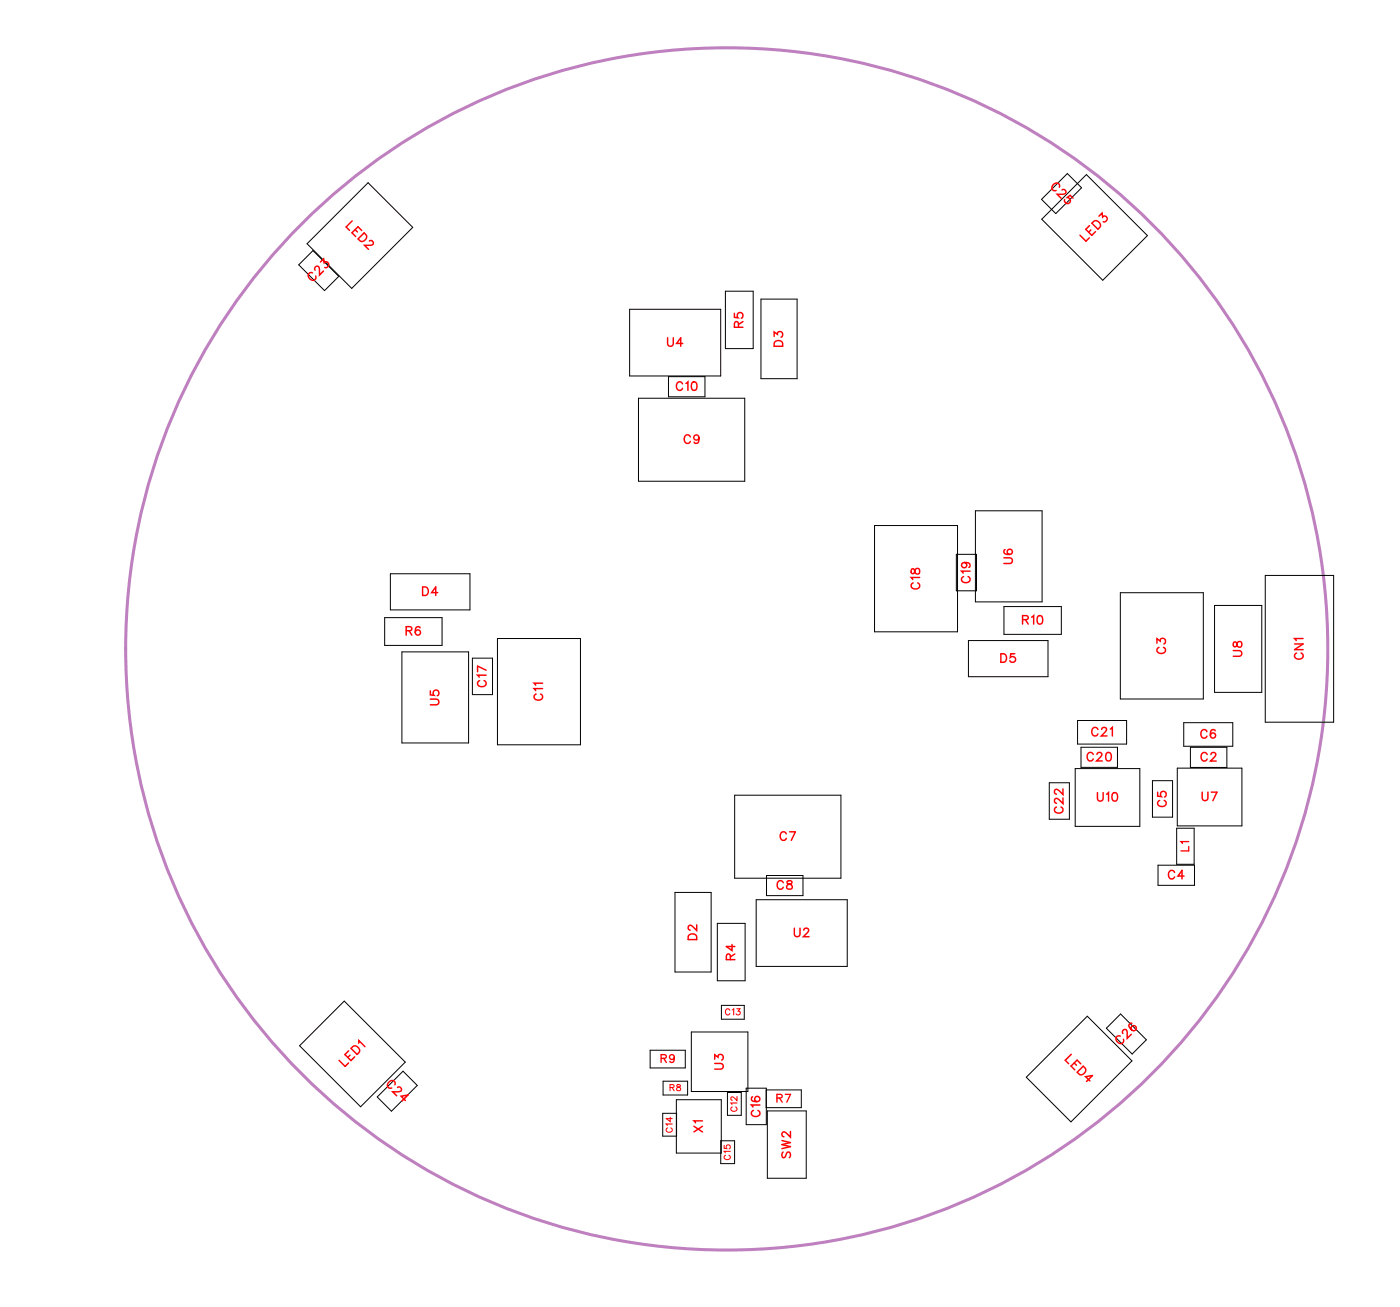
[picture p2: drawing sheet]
<svg xmlns="http://www.w3.org/2000/svg" width="116mm" height="109mm" viewBox="0 0 116 109" stroke-linecap="round" stroke-linejoin="round" font-family="sans-serif">
<defs><g id="words">
<g font-size="1.2" fill="#fff">
<text x="87.1" y="15.8" transform="rotate(45 87.1 15.8)">C25</text>
<text x="26.2" y="23.7" transform="rotate(-45 26.2 23.7)">C23</text>
<text x="28.5" y="19" transform="rotate(45 28.5 19)">LED2</text>
<text x="90.5" y="20.3" transform="rotate(-45 90.5 20.3)">LED3</text>
<text x="55.5" y="29.1">U4</text>
<text x="62.1" y="27.3" transform="rotate(-90 62.1 27.3)">R5</text>
<text x="65.4" y="28.9" transform="rotate(-90 65.4 28.9)">D3</text>
<text x="56.2" y="32.8">C10</text>
<text x="56.9" y="37.2">C9</text>
<text x="84.5" y="46.9" transform="rotate(-90 84.5 46.9)">U6</text>
<text x="33.7" y="53.1">R6</text>
<text x="35.1" y="49.8">D4</text>
<text x="76.8" y="49.1" transform="rotate(-90 76.8 49.1)">C18</text>
<text x="81" y="48.5" transform="rotate(-90 81 48.5)">C19</text>
<text x="85" y="52.2">R10</text>
<text x="36.8" y="58.7" transform="rotate(-90 36.8 58.7)">U5</text>
<text x="40.7" y="57.2" transform="rotate(-90 40.7 57.2)">C17</text>
<text x="45.4" y="58.3" transform="rotate(-90 45.4 58.3)">C11</text>
<text x="83.2" y="55.4">D5</text>
<text x="97.2" y="54.4" transform="rotate(-90 97.2 54.4)">C3</text>
<text x="103.6" y="54.6" transform="rotate(-90 103.6 54.6)">U8</text>
<text x="108.7" y="54.9" transform="rotate(-90 108.7 54.9)">CN1</text>
<text x="90.4" y="63.6">C20</text>
<text x="90.8" y="61.5">C21</text>
<text x="99.8" y="61.7">C6</text>
<text x="99.9" y="63.6">C2</text>
<text x="64.8" y="70.2">C7</text>
<text x="88.7" y="67.7" transform="rotate(-90 88.7 67.7)">C22</text>
<text x="91.2" y="66.9">U10</text>
<text x="97.3" y="67.1" transform="rotate(-90 97.3 67.1)">C5</text>
<text x="100" y="66.9">U7</text>
<text x="64.6" y="74.3">C8</text>
<text x="97.1" y="73.4">C4</text>
<text x="58.3" y="78.2" transform="rotate(-90 58.3 78.2)">D2</text>
<text x="61.4" y="79.9" transform="rotate(-90 61.4 79.9)">R4</text>
<text x="66" y="78.2">U2</text>
<text x="28.9" y="89" transform="rotate(-45 28.9 89)">LED1</text>
<text x="60.5" y="89" transform="rotate(-90 60.5 89)">U3</text>
<text x="88.4" y="88.4" transform="rotate(45 88.4 88.4)">LED4</text>
<text x="93.4" y="87.2" transform="rotate(-45 93.4 87.2)">C26</text>
<text x="31.9" y="90.4" transform="rotate(45 31.9 90.4)">C24</text>
<text x="58.7" y="94.2" transform="rotate(-90 58.7 94.2)">X1</text>
<text x="63.5" y="92.9" transform="rotate(-90 63.5 92.9)">C16</text>
<text x="66.1" y="96.4" transform="rotate(-90 66.1 96.4)">SW2</text>
</g>
<g font-size="1.1" fill="#fff">
<text x="99.2" y="70.8" transform="rotate(-90 99.2 70.8)">L1</text>
<text x="54.9" y="88.6">R9</text>
<text x="64.6" y="91.9">R7</text>
</g>
<g font-size=".9" fill="#fff">
<text x="60.3" y="84.6">C13</text>
<text x="55.7" y="90.9">R8</text>
<text x="56.1" y="94.2" transform="rotate(-90 56.1 94.2)">C14</text>
<text x="61.5" y="92.5" transform="rotate(-90 61.5 92.5)">C12</text>
<text x="61" y="96.5" transform="rotate(-90 61 96.5)">C15</text>
</g>
</g></defs>
<circle cx="60.5" cy="54" r="50" fill="none" stroke="#bf80bf" stroke-width=".25"/>
<g fill="none" stroke="#000" stroke-width=".08">
<path d="M30.6 15.2l3.7 3.7-5 5.1-3.8-3.7zM88.8 14.4l1.2 1.2-2.2 2.2-1.2-1.2zM90.4 14.5l5.1 5.1-3.8 3.7-5-5.1zM24.9 22l1.1-1.2 2.2 2.2-1.2 1.2zM52.4 25.7h7.6v5.6h-7.6zM53.1 33.1h8.9v6.9h-8.9zM55.6 31.3h3v1.7h-3zM60.3 24.2h2.4v4.8h-2.4zM63.3 24.9h3v6.6h-3zM32 51.4h4.8v2.3h-4.8zM32.5 47.7h6.6v3h-6.6zM33.4 54.2h5.6v7.6h-5.6z"/>
<path d="M39.3 54.7h1.7v3.1h-1.7zM41.4 53.1h6.9v8.9h-6.9zM72.8 43.7h6.9v8.9h-6.9zM79.6 46.1h1.6v3h-1.6zM80.6 53.3h6.6v3h-6.6zM81.1 42.5h5.6v7.6h-5.6zM83.5 50.5h4.8v2.3h-4.8zM89.6 59.9h4.1v2h-4.1zM93.2 49.3h6.9v8.8h-6.9zM101 50.4h4v7.2h-4zM105.3 47.9h5.6v12.2h-5.6zM56.2 74.2h3v6.7h-3z"/>
<path d="M59.7 76.8h2.3v4.8h-2.3zM61.1 66.1h8.9v6.9h-8.9zM62.9 74.8h7.6v5.6h-7.6zM63.8 72.8h3v1.7h-3zM87.3 65.1h1.7v3h-1.7zM89.4 63.9h5.4v4.8h-5.4zM89.9 62.2h3.1v1.6h-3.1zM95.9 64.9h1.6v3.1h-1.6zM96.3 72h3.1v1.6h-3.1zM97.9 68.9h1.4v3h-1.4zM97.9 63.9h5.4v4.8h-5.4zM98.5 60.1h4.1v2h-4.1z"/>
<path d="M99 62.2h3.1v1.6h-3.1zM28.6 83.3l5.1 5-3.7 3.8-5.1-5.1zM33.5 89.1l1.2 1.2-2.1 2.1-1.2-1.2zM54.1 87.4h2.9v1.4h-2.9zM55.1 92.6h1.2v1.9h-1.2zM55.2 89.9h2v1.2h-2zM56.3 91.5h3.7v4.4h-3.7zM57.5 85.8h4.7v5h-4.7zM60 94.9h1.1v1.9h-1.1zM60 83.6h1.9v1.2h-1.9zM60.5 90.9h1.2v1.9h-1.2zM62.1 90.5h1.6v3h-1.6z"/>
<path d="M63.7 90.7h3v1.4h-3M63.8 92.4h3.3v5.6h-3.3zM85.4 89.6l5-5.1 3.8 3.7-5.1 5.1zM93.2 84.3l2.2 2.2-1.2 1.2-2.2-2.2z"/>
</g>
<g fill="none" stroke="#f00" stroke-width=".12">
<path d="M29.3 18.4l-.5 .5 .3 .3M29.5 19.1l.2 .2M30.1 19.2l-.3-.3-.5 .5 .3 .3M30.3 19.4l.2 .1a.38 .38 0 0 1-.1 .5 .38 .38 0 0 1-.4 0l-.2-.1zM88.1 15.6a.26 .26 0 0 0-.1-.4 .26 .26 0 0 0-.3 .1l-.1 .1a.26 .26 0 0 0-.1 .4 .26 .26 0 0 0 .4 0M88.3 15.8h.3l.1 .1v.2l-.3 .1h-.5l.4 .3M89.3 16.5l-.3-.3-.2 .2a.25 .25 0 0 1 .3 .3 .25 .25 0 0 1-.3 .2 .25 .25 0 0 1-.2-.3M89.8 19.6l.5 .5 .3-.3M90.6 18.8l-.3 .3 .5 .5 .3-.3M90.8 19.1l-.2 .2M91 18.4a.38 .38 0 0 1 .4 .1 .38 .38 0 0 1 .1 .4l-.2 .2-.5-.5zM91.4 18l.3-.3v.4a.24 .24 0 0 1 .4 .1 .24 .24 0 0 1-.3 .2"/>
<path d="M26 22.7a.26 .26 0 0 0-.3 .1 .26 .26 0 0 0 0 .3l.1 .1a.26 .26 0 0 0 .4 .1 .26 .26 0 0 0 .1-.3M26.2 22.5v-.2l.1-.1h.2l.1 .2v.5l.3-.4M26.7 21.8l.2-.3 .1 .4a.24 .24 0 0 1 .4 .1 .24 .24 0 0 1-.4 .2M30.7 20h.2l.1 .1v.2l-.2 .1h-.5l.4 .3M55.5 28.1v.5l.2 .2 .3-.1v-.6M56.8 31.9a.26 .26 0 0 0-.3-.1 .26 .26 0 0 0-.2 .2v.2a.26 .26 0 0 0 .2 .3 .26 .26 0 0 0 .3-.2M56.8 28.6h-.5l.3-.5v.7M57.1 31.9l.1-.1v.7M57.4 36.3a.26 .26 0 0 0-.3-.1 .26 .26 0 0 0-.2 .2v.2a.26 .26 0 0 0 .2 .3 .26 .26 0 0 0 .3-.2M57.6 31.8h.1a.37 .37 0 0 1 .3 .3 .37 .37 0 0 1-.3 .4 .45 .45 0 0 1-.1-.7zM58.1 36.4a.22 .22 0 0 1-.3 .2 .22 .22 0 0 1 0-.3 .22 .22 0 0 1 .3 0v.1a.34 .34 0 0 1-.2 .5l-.2-.1M61.1 26.1v.3h.3a.25 .25 0 0 1 0-.3 .25 .25 0 0 1 .4 0 .25 .25 0 0 1-.1 .4"/>
<path d="M61.4 27.2v-.4h-.2l-.1 .1v.3h.7M61.8 26.8l-.4 .2M64.4 28v-.4l.3 .2a.24 .24 0 0 1 .4-.2 .24 .24 0 0 1-.1 .4M64.5 28.4l.2-.1 .3 .1 .1 .4h-.7zM33.8 52.5l.4-.1 .1-.1-.2-.2h-.3v.7M34 52.5l.3 .3M34.9 52.2a.35 .35 0 0 0-.4 .2 .35 .35 0 0 0 .2 .4 .22 .22 0 0 0 .3-.2 .22 .22 0 0 0-.2-.2 .22 .22 0 0 0-.3 .2M35.2 48.8h.2a.38 .38 0 0 1 .2 .4 .38 .38 0 0 1-.2 .3h-.2zM35.8 58.2h.5l.2 .2-.1 .2h-.6M35.8 57.5v.3h.3a.25 .25 0 0 1 0-.3 .25 .25 0 0 1 .4 0 .25 .25 0 0 1-.1 .4M36.4 49.3h-.5l.3-.5v.7M39.9 56.6a.26 .26 0 0 0-.2 .3 .26 .26 0 0 0 .3 .2h.2a.26 .26 0 0 0 .2-.2 .26 .26 0 0 0-.1-.3"/>
<path d="M40.4 56.2h-.7l.2 .1M40.4 55.7l-.7-.3v.5M44.6 57.7a.26 .26 0 0 0-.2 .3 .26 .26 0 0 0 .3 .2h.2a.26 .26 0 0 0 .2-.2 .26 .26 0 0 0-.1-.3M45.1 57.3h-.7l.2 .1M45.1 56.8h-.7l.2 .2M75.8 47.3v.4h.2l.3-.4a.24 .24 0 0 1 .2 .2 .24 .24 0 0 1-.2 .3l-.2-.2-.1-.3zM76 48.5a.26 .26 0 0 0-.2 .3 .26 .26 0 0 0 .3 .2h.1a.26 .26 0 0 0 .3-.2 .26 .26 0 0 0-.2-.3M76.5 48h-.7l.1 .2M80.2 48a.26 .26 0 0 0-.2 .3 .26 .26 0 0 0 .3 .2h.1a.26 .26 0 0 0 .3-.2 .26 .26 0 0 0-.2-.3M80.2 46.8a.22 .22 0 0 1 .2 .3 .22 .22 0 0 1-.3 .1 .22 .22 0 0 1 0-.4h.1a.34 .34 0 0 1 .5 .3l-.1 .1M80.7 47.5h-.7l.1 .2M83.3 54.4h.2a.38 .38 0 0 1 .2 .3 .38 .38 0 0 1-.2 .4h-.2z"/>
<path d="M83.5 46.4h.5l.2 .2-.1 .2-.6 .1M83.6 45.7h-.1a.35 .35 0 0 0 .3 .5 .35 .35 0 0 0 .4-.3 .22 .22 0 0 0-.2-.2 .22 .22 0 0 0-.2 .2 .22 .22 0 0 0 .2 .2M84.4 54.4h-.3l-.1 .3a.25 .25 0 0 1 .4 0 .25 .25 0 0 1 0 .4 .25 .25 0 0 1-.4-.1M85.1 51.5h.4v-.2l-.1-.1h-.3v.7M85.3 51.5l.2 .4M85.8 51.3l.2-.1v.7M86.4 51.2h.1a.37 .37 0 0 1 .2 .4 .37 .37 0 0 1-.2 .3 .45 .45 0 0 1-.1-.7zM96.2 53.5v-.4l.3 .2a.24 .24 0 0 1 .4-.1 .24 .24 0 0 1-.1 .4M96.4 53.8a.26 .26 0 0 0-.2 .3 .26 .26 0 0 0 .3 .3h.2a.26 .26 0 0 0 .3-.3 .26 .26 0 0 0-.2-.3M102.6 54.1h.5l.2 .2-.1 .3h-.6M102.6 53.4v.4h.2l.3-.4a.24 .24 0 0 1 .2 .2 .24 .24 0 0 1-.2 .2l-.2-.1-.1-.3zM107.7 53.6h.7l-.7 .4h.7"/>
<path d="M107.9 54.3a.26 .26 0 0 0-.2 .3 .26 .26 0 0 0 .3 .2h.1a.26 .26 0 0 0 .3-.2 .26 .26 0 0 0-.2-.3M108.4 53.1h-.7l.1 .2M57.3 77.8l.2-.1 .4 .1 .1 .4h-.8zM58 76.9v.5l-.4-.3-.2-.1-.2 .1v.1l.2 .2M60.8 79.8l-.1-.4-.1-.1-.2 .2v.3h.7M60.9 78.6v.5l-.5-.4h.7M61.1 79.3l-.3 .3M65.2 73.4a.26 .26 0 0 0-.3-.1 .26 .26 0 0 0-.2 .2v.2a.26 .26 0 0 0 .2 .3 .26 .26 0 0 0 .3-.2M65.4 69.4a.26 .26 0 0 0-.3-.2 .26 .26 0 0 0-.2 .3v.1a.26 .26 0 0 0 .2 .3 .26 .26 0 0 0 .3-.2M65.5 73.3v.2l.3 .1 .1 .1a.24 .24 0 0 1-.2 .3 .24 .24 0 0 1-.3-.3l.5-.3-.1-.1zM65.7 69.2h.5l-.4 .7M66.1 77.2v.5l.2 .2 .2-.1 .1-.6"/>
<path d="M66.9 77.4l.1-.2h.1l.2 .1-.1 .3-.4 .3h.5M87.9 67.1a.26 .26 0 0 0-.2 .3 .26 .26 0 0 0 .3 .2h.2a.26 .26 0 0 0 .2-.2 .26 .26 0 0 0-.1-.3M88.4 66.4v.4l-.3-.3-.2-.1-.2 .1v.2l.2 .1M88.4 65.6v.5l-.3-.3-.2-.1-.2 .1v.1l.2 .2M90.9 62.8a.26 .26 0 0 0-.3-.2 .26 .26 0 0 0-.2 .3v.1a.26 .26 0 0 0 .2 .3 .26 .26 0 0 0 .3-.2M91.3 62.8l.1-.2h.1l.2 .1-.1 .3-.4 .3h.5M91.3 65.9v.5l.2 .2 .2-.1 .1-.6M91.3 60.7a.26 .26 0 0 0-.3-.2 .26 .26 0 0 0-.2 .3v.1a.26 .26 0 0 0 .2 .3 .26 .26 0 0 0 .3-.2M91.6 60.7l.2-.2h.1l.2 .1-.1 .3-.4 .3h.5M92 66.1l.2-.2v.7M92.1 62.6h.1a.37 .37 0 0 1 .3 .3 .37 .37 0 0 1-.3 .4 .45 .45 0 0 1-.1-.7zM92.4 60.6l.1-.1v.7"/>
<path d="M92.6 66l.1-.1a.37 .37 0 0 1 .3 .4 .37 .37 0 0 1-.3 .3 .45 .45 0 0 1-.1-.6zM96.3 65.9v.3l.3 .1a.25 .25 0 0 1 0-.4 .25 .25 0 0 1 .4 0 .25 .25 0 0 1-.1 .4M96.5 66.6a.26 .26 0 0 0-.2 .3 .26 .26 0 0 0 .3 .2h.1a.26 .26 0 0 0 .3-.2 .26 .26 0 0 0-.2-.3M97.7 72.6a.26 .26 0 0 0-.3-.2 .26 .26 0 0 0-.2 .3v.1a.26 .26 0 0 0 .2 .3 .26 .26 0 0 0 .3-.2M98.5 72.9h-.5l.3-.5v.7M100 65.9v.5l.2 .2 .2-.1 .1-.6M100.4 60.9a.26 .26 0 0 0-.3-.2 .26 .26 0 0 0-.2 .3v.1a.26 .26 0 0 0 .2 .3 .26 .26 0 0 0 .3-.2M100.4 62.8a.26 .26 0 0 0-.3-.2 .26 .26 0 0 0-.2 .3v.1a.26 .26 0 0 0 .2 .3 .26 .26 0 0 0 .3-.2M100.7 62.8l.2-.2h.1l.1 .1-.1 .3-.3 .3h.5M100.8 65.9h.4l-.3 .7M101.1 60.8v-.1a.35 .35 0 0 0-.5 .3 .35 .35 0 0 0 .3 .4 .22 .22 0 0 0 .2-.2 .22 .22 0 0 0-.2-.2 .22 .22 0 0 0-.2 .2M28.2 88.2l.5 .5 .3-.3"/>
<path d="M29 87.4l-.3 .3 .5 .5 .3-.3M29.1 87.8l-.2 .2M29.4 87a.38 .38 0 0 1 .4 .1 .38 .38 0 0 1 .1 .4l-.2 .2-.5-.5zM29.8 86.8l.1-.2 .5 .5M32.8 90.2a.26 .26 0 0 0 0-.3 .26 .26 0 0 0-.4 0l-.1 .2a.26 .26 0 0 0 0 .3 .26 .26 0 0 0 .3 .1M33.1 90.5l.2-.1 .1 .1v.2l-.3 .1h-.4l.3 .3M33.7 91.5l-.3-.3 .5-.1-.5 .5M57.7 93.7l.7 .5M58.4 93.2h-.7l.2 .2M58.4 93.7l-.7 .5M59.5 88.5h.5l.2 .2-.1 .2h-.6M59.5 88.1v-.4l.2 .2a.24 .24 0 0 1 .4-.1 .24 .24 0 0 1-.1 .4"/>
<path d="M62.6 91.2l-.1 .1a.35 .35 0 0 0 .3 .4 .35 .35 0 0 0 .4-.3 .22 .22 0 0 0-.2-.2 .22 .22 0 0 0-.2 .2 .22 .22 0 0 0 .2 .2M62.7 92.4a.26 .26 0 0 0-.2 .3 .26 .26 0 0 0 .3 .2h.1a.26 .26 0 0 0 .3-.2 .26 .26 0 0 0-.2-.3M63.2 91.9h-.7l.1 .2M65 94.9l.8 .1-.8 .2 .8 .2-.8 .1M65.1 95.8l-.1 .2 .1 .3 .2-.1 .3-.4h.1l.1 .2-.1 .3M65.8 94.1v.5l-.4-.4-.2-.1-.2 .2v.1l.2 .2M89.1 87.7l-.5 .5 .3 .3M89.4 88.4l.2 .2M89.9 88.5l-.3-.3-.5 .5 .3 .3M90.1 88.7l.2 .2a.38 .38 0 0 1-.1 .4 .38 .38 0 0 1-.4 .1l-.2-.2zM90.7 89.9l-.4-.3 .6-.1-.5 .5M93.2 86.2a.26 .26 0 0 0-.3 .1 .26 .26 0 0 0 0 .3l.1 .1a.26 .26 0 0 0 .4 .1 .26 .26 0 0 0 .1-.4"/>
<path d="M93.4 86v-.3l.1-.1h.2l.1 .3v.5l.3-.4M94.2 85.1h-.1a.35 .35 0 0 0-.1 .5 .35 .35 0 0 0 .4 .1 .22 .22 0 0 0 .1-.3 .22 .22 0 0 0-.3 0 .22 .22 0 0 0-.1 .3"/>
</g>
<g fill="none" stroke="#f00" stroke-width=".08">
<path d="M55.5 93.8a.19 .19 0 0 0-.1 .2 .19 .19 0 0 0 .2 .2h.1a.19 .19 0 0 0 .2-.2 .19 .19 0 0 0-.1-.2M55.7 90.5l.3-.1 .1-.1-.4-.1v.5M55.8 92.9v.4l-.4-.3h.5M55.9 90.5l.2 .2M55.9 93.5h-.5l.1 .1M56.3 90.2v.2l.3 .2a.17 .17 0 0 1-.1 .1 .17 .17 0 0 1-.2-.1l.3-.3v-.1zM60.2 95.3v.2h.3a.18 .18 0 0 1 0-.2 .18 .18 0 0 1 .2 0 .18 .18 0 0 1 0 .3M60.4 96.1a.19 .19 0 0 0-.2 .2 .19 .19 0 0 0 .2 .2h.2a.19 .19 0 0 0 .2-.2 .19 .19 0 0 0-.2-.2M60.7 84a.19 .19 0 0 0-.2-.1 .19 .19 0 0 0-.2 .2v.1a.19 .19 0 0 0 .2 .2 .19 .19 0 0 0 .2-.1M60.8 95.8h-.6l.1 .1M60.9 84l.1-.1v.5M60.9 92.1a.19 .19 0 0 0-.1 .2 .19 .19 0 0 0 .2 .1h.1a.19 .19 0 0 0 .2-.1 .19 .19 0 0 0-.1-.2"/>
<path d="M61.3 83.9h.3l-.2 .2a.17 .17 0 0 1 .1 .3 .17 .17 0 0 1-.3-.1M61.3 91.7h-.5l.1 .2M61.3 91.2v.3l-.4-.3-.1 .2 .1 .1"/>
</g>
<path d="M98.9 70h-.7l.2 .2M98.9 70.4v.4h-.7M55 88h.4v-.2l-.4-.1v.7M55.2 88l.2 .4M56.1 87.9a.2 .2 0 0 1-.3 .2 .2 .2 0 0 1-.1-.3 .2 .2 0 0 1 .4 0v.1a.31 .31 0 0 1-.3 .5l-.1-.1M64.6 91.3h.4v-.2l-.4-.1v.7M64.8 91.3l.3 .4M65.3 91h.5l-.4 .7" fill="none" stroke="#f00" stroke-width=".11"/>
<use href="#words"/>
</svg>
